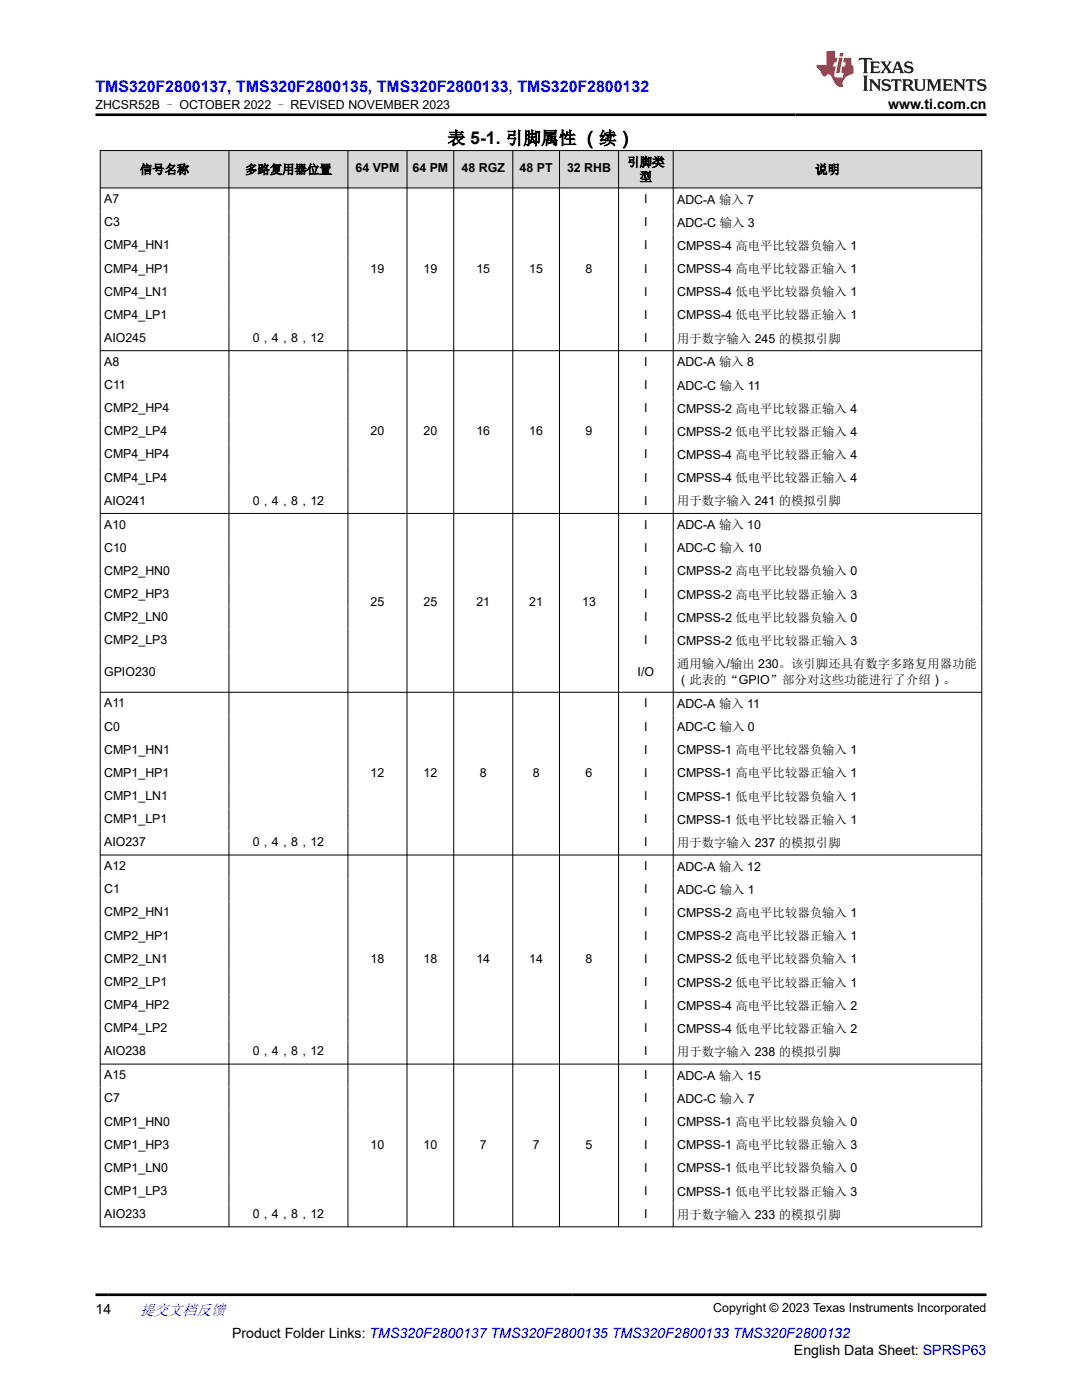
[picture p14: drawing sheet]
<svg xmlns="http://www.w3.org/2000/svg" width="216mm" height="279mm" viewBox="0 0 216 279" stroke-linecap="round" stroke-linejoin="round" font-family="sans-serif">
<defs><g id="words">
<text font-size="3.5" x="89.3" y="28.8">表 5-1. 引脚属性 （续）</text>
<text font-size="3.2" fill="#00f" x="19" y="18.3">TMS320F2800137, TMS320F2800135, TMS320F2800133, TMS320F2800132</text>
<text font-size="3" fill="#00f" x="27.9" y="262.4">提交文档反馈</text>
<g font-size="2.8">
<text x="177.2" y="21.7">www.ti.com.cn</text>
<text x="19" y="262.1">14</text>
<text x="46.3" y="266.9">Product Folder Links: TMS320F2800137 TMS320F2800135 TMS320F2800133 TMS320F2800132</text>
<text x="158.4" y="270.3">English Data Sheet: SPRSP63</text>
</g>
<g font-size="2.5">
<text x="19" y="21.8">ZHCSR52B – OCTOBER 2022 – REVISED NOVEMBER 2023</text>
<text x="27.9" y="34.7">信号名称</text>
<text x="48.9" y="34.7">多路复用器位置</text>
<text x="70.9" y="34.4">64 VPM</text>
<text x="82.3" y="34.4">64 PM</text>
<text x="92.1" y="34.4">48 RGZ</text>
<text x="103.7" y="34.4">48 PT</text>
<text x="113.1" y="34.4">32 RHB</text>
<text x="125.2" y="33.2">引脚类</text>
<text x="162.6" y="34.7">说明</text>
<text x="20.8" y="40.5">A7</text>
<text x="127.6" y="36.1">型</text>
<text x="128.5" y="40.5">I</text>
<text x="135.1" y="40.6">ADC-A 输入 7</text>
<text x="20.8" y="45.1">C3</text>
<text x="128.5" y="45.1">I</text>
<text x="135.1" y="45.3">ADC-C 输入 3</text>
<text x="20.8" y="49.8">CMP4_HN1</text>
<text x="128.5" y="49.8">I</text>
<text x="135.1" y="49.9">CMPSS-4 高电平比较器负输入 1</text>
<text x="20.8" y="54.4">CMP4_HP1</text>
<text x="20.8" y="59">CMP4_LN1</text>
<text x="73.9" y="54.4">19</text>
<text x="84.5" y="54.4">19</text>
<text x="95.1" y="54.4">15</text>
<text x="105.6" y="54.4">15</text>
<text x="116.8" y="54.4">8</text>
<text x="128.5" y="54.4">I</text>
<text x="128.5" y="59">I</text>
<text x="135.1" y="54.5">CMPSS-4 高电平比较器正输入 1</text>
<text x="135.1" y="59.1">CMPSS-4 低电平比较器负输入 1</text>
<text x="20.8" y="63.6">CMP4_LP1</text>
<text x="128.5" y="63.6">I</text>
<text x="135.1" y="63.8">CMPSS-4 低电平比较器正输入 1</text>
<text x="20.8" y="68.3">AIO245</text>
<text x="50.4" y="68.3">0，4，8，12</text>
<text x="128.5" y="68.3">I</text>
<text x="135.1" y="68.4">用于数字输入 245 的模拟引脚</text>
<text x="20.8" y="73">A8</text>
<text x="20.8" y="77.6">C11</text>
<text x="128.5" y="73">I</text>
<text x="128.5" y="77.6">I</text>
<text x="135.1" y="73.1">ADC-A 输入 8</text>
<text x="135.1" y="77.7">ADC-C 输入 11</text>
<text x="20.8" y="82.2">CMP2_HP4</text>
<text x="128.5" y="82.2">I</text>
<text x="135.1" y="82.4">CMPSS-2 高电平比较器正输入 4</text>
<text x="20.8" y="86.9">CMP2_LP4</text>
<text x="73.9" y="86.9">20</text>
<text x="84.5" y="86.9">20</text>
<text x="95.1" y="86.9">16</text>
<text x="105.6" y="86.9">16</text>
<text x="116.8" y="86.9">9</text>
<text x="128.5" y="86.9">I</text>
<text x="135.1" y="87">CMPSS-2 低电平比较器正输入 4</text>
<text x="20.8" y="91.5">CMP4_HP4</text>
<text x="128.5" y="91.5">I</text>
<text x="135.1" y="91.6">CMPSS-4 高电平比较器正输入 4</text>
<text x="20.8" y="96.1">CMP4_LP4</text>
<text x="20.8" y="100.7">AIO241</text>
<text x="50.4" y="100.7">0，4，8，12</text>
<text x="128.5" y="96.1">I</text>
<text x="128.5" y="100.7">I</text>
<text x="135.1" y="96.2">CMPSS-4 低电平比较器正输入 4</text>
<text x="135.1" y="100.9">用于数字输入 241 的模拟引脚</text>
<text x="20.8" y="105.5">A10</text>
<text x="128.5" y="105.5">I</text>
<text x="135.1" y="105.6">ADC-A 输入 10</text>
<text x="20.8" y="110.1">C10</text>
<text x="128.5" y="110.1">I</text>
<text x="135.1" y="110.2">ADC-C 输入 10</text>
<text x="20.8" y="114.7">CMP2_HN0</text>
<text x="20.8" y="119.3">CMP2_HP3</text>
<text x="128.5" y="114.7">I</text>
<text x="128.5" y="119.3">I</text>
<text x="135.1" y="114.8">CMPSS-2 高电平比较器负输入 0</text>
<text x="135.1" y="119.5">CMPSS-2 高电平比较器正输入 3</text>
<text x="20.8" y="124">CMP2_LN0</text>
<text x="73.9" y="121">25</text>
<text x="84.5" y="121">25</text>
<text x="95.1" y="121">21</text>
<text x="105.6" y="121">21</text>
<text x="116.2" y="121">13</text>
<text x="128.5" y="124">I</text>
<text x="135.1" y="124.1">CMPSS-2 低电平比较器负输入 0</text>
<text x="20.8" y="128.6">CMP2_LP3</text>
<text x="128.5" y="128.6">I</text>
<text x="135.1" y="128.7">CMPSS-2 低电平比较器正输入 3</text>
<text x="20.8" y="134.8">GPIO230</text>
<text x="127.2" y="134.8">I/O</text>
<text x="135.1" y="133.3">通用输入/输出 230。该引脚还具有数字多路复用器功能</text>
<text x="135.1" y="136.5">（此表的“GPIO”部分对这些功能进行了介绍）。</text>
<text x="20.8" y="141.2">A11</text>
<text x="128.5" y="141.2">I</text>
<text x="135.1" y="141.3">ADC-A 输入 11</text>
<text x="20.8" y="145.8">C0</text>
<text x="128.5" y="145.8">I</text>
<text x="135.1" y="145.9">ADC-C 输入 0</text>
<text x="20.8" y="150.4">CMP1_HN1</text>
<text x="20.8" y="155">CMP1_HP1</text>
<text x="73.9" y="155">12</text>
<text x="84.5" y="155">12</text>
<text x="95.7" y="155">8</text>
<text x="106.3" y="155">8</text>
<text x="116.8" y="155">6</text>
<text x="128.5" y="150.4">I</text>
<text x="128.5" y="155">I</text>
<text x="135.1" y="150.5">CMPSS-1 高电平比较器负输入 1</text>
<text x="135.1" y="155.2">CMPSS-1 高电平比较器正输入 1</text>
<text x="20.8" y="159.7">CMP1_LN1</text>
<text x="128.5" y="159.7">I</text>
<text x="135.1" y="159.8">CMPSS-1 低电平比较器负输入 1</text>
<text x="20.8" y="164.3">CMP1_LP1</text>
<text x="128.5" y="164.3">I</text>
<text x="135.1" y="164.4">CMPSS-1 低电平比较器正输入 1</text>
<text x="20.8" y="168.9">AIO237</text>
<text x="20.8" y="173.7">A12</text>
<text x="50.4" y="168.9">0，4，8，12</text>
<text x="128.5" y="168.9">I</text>
<text x="128.5" y="173.7">I</text>
<text x="135.1" y="169">用于数字输入 237 的模拟引脚</text>
<text x="135.1" y="173.8">ADC-A 输入 12</text>
<text x="20.8" y="178.3">C1</text>
<text x="128.5" y="178.3">I</text>
<text x="135.1" y="178.4">ADC-C 输入 1</text>
<text x="20.8" y="182.9">CMP2_HN1</text>
<text x="128.5" y="182.9">I</text>
<text x="135.1" y="183">CMPSS-2 高电平比较器负输入 1</text>
<text x="20.8" y="187.5">CMP2_HP1</text>
<text x="128.5" y="187.5">I</text>
<text x="135.1" y="187.6">CMPSS-2 高电平比较器正输入 1</text>
<text x="20.8" y="192.1">CMP2_LN1</text>
<text x="20.8" y="196.8">CMP2_LP1</text>
<text x="73.9" y="192.1">18</text>
<text x="84.5" y="192.1">18</text>
<text x="95.1" y="192.1">14</text>
<text x="105.6" y="192.1">14</text>
<text x="116.8" y="192.1">8</text>
<text x="128.5" y="192.1">I</text>
<text x="128.5" y="196.8">I</text>
<text x="135.1" y="192.3">CMPSS-2 低电平比较器负输入 1</text>
<text x="135.1" y="196.9">CMPSS-2 低电平比较器正输入 1</text>
<text x="20.8" y="201.4">CMP4_HP2</text>
<text x="128.5" y="201.4">I</text>
<text x="135.1" y="201.5">CMPSS-4 高电平比较器正输入 2</text>
<text x="20.8" y="206">CMP4_LP2</text>
<text x="128.5" y="206">I</text>
<text x="135.1" y="206.1">CMPSS-4 低电平比较器正输入 2</text>
<text x="20.8" y="210.6">AIO238</text>
<text x="20.8" y="215.4">A15</text>
<text x="50.4" y="210.6">0，4，8，12</text>
<text x="128.5" y="210.6">I</text>
<text x="128.5" y="215.4">I</text>
<text x="135.1" y="210.8">用于数字输入 238 的模拟引脚</text>
<text x="135.1" y="215.5">ADC-A 输入 15</text>
<text x="20.8" y="220">C7</text>
<text x="128.5" y="220">I</text>
<text x="135.1" y="220.1">ADC-C 输入 7</text>
<text x="20.8" y="224.6">CMP1_HN0</text>
<text x="128.5" y="224.6">I</text>
<text x="135.1" y="224.7">CMPSS-1 高电平比较器负输入 0</text>
<text x="20.8" y="229.2">CMP1_HP3</text>
<text x="20.8" y="233.9">CMP1_LN0</text>
<text x="73.9" y="229.2">10</text>
<text x="84.5" y="229.2">10</text>
<text x="95.7" y="229.2">7</text>
<text x="106.3" y="229.2">7</text>
<text x="116.8" y="229.2">5</text>
<text x="128.5" y="229.2">I</text>
<text x="128.5" y="233.9">I</text>
<text x="135.1" y="229.4">CMPSS-1 高电平比较器正输入 3</text>
<text x="135.1" y="234">CMPSS-1 低电平比较器负输入 0</text>
<text x="20.8" y="238.5">CMP1_LP3</text>
<text x="128.5" y="238.5">I</text>
<text x="135.1" y="238.6">CMPSS-1 低电平比较器正输入 3</text>
<text x="20.8" y="243.1">AIO233</text>
<text x="50.4" y="243.1">0，4，8，12</text>
<text x="128.5" y="243.1">I</text>
<text x="135.1" y="243.2">用于数字输入 233 的模拟引脚</text>
<text x="142.3" y="261.8">Copyright © 2023 Texas Instruments Incorporated</text>
</g>
</g></defs>
<g fill="#d8d8d8">
<path d="M20 30h175.9v7.5h-175.9z" fill-rule="evenodd"/>
<path d="M20.1 30.1h25.5v7.3h-25.5z" fill-rule="evenodd"/>
<path d="M45.7 30.1h23.7v7.3h-23.7z" fill-rule="evenodd"/>
<path d="M69.5 30.1h11.7v7.3h-11.7z" fill-rule="evenodd"/>
<path d="M81.3 30.1h9.2v7.3h-9.2z" fill-rule="evenodd"/>
<path d="M90.6 30.1h11.7v7.3h-11.7z" fill-rule="evenodd"/>
<path d="M102.4 30.1h9.2v7.3h-9.2z" fill-rule="evenodd"/>
<path d="M111.7 30.1h11.7v7.3h-11.7z" fill-rule="evenodd"/>
<path d="M123.5 30.1h10.8v7.3h-10.8z" fill-rule="evenodd"/>
<path d="M134.4 30.1h61.4v7.3h-61.4z" fill-rule="evenodd"/>
</g>
<g fill="none" stroke="#000" stroke-width=".2">
<path d="M19.9 30h176.1M19.9 37.5h176.1M20 30v214.9M45.7 30v214.9M69.4 30v214.9M81.2 30v214.9M90.5 30v214.9M102.3 30v214.9M111.6 30v214.9M123.4 30v214.9M134.3 30v214.9M195.9 30v214.9"/>
<path d="M19.9 70h176.1M19.9 102.5h176.1M19.9 138.2h176.1M19.9 170.6h176.1M19.9 212.4h176.1M19.9 244.8h176.1"/>
</g>
<path d="M171.5 11.6l-.2 .5 .5-.2h.6v.1v2.2l-.2 .4h1l-.2-.4v-2.2v-.1h.5l.5 .2-.1-.5zM173.6 12.3l.2 .4v1.5l-.2 .4h1.9l.1-.6a1.08 1.08 0 0 1-1.3 .2v-.7h.6l.4 .2v-.7l-.4 .2h-.6v-.5l.2-.2a1 1 0 0 1 1 .3l-.1-.5zM175.7 12.3l.9 1.1-1 1.2h.9l-.2-.2 .5-.8 .4 .8-.2 .2h1.6l-.2-.2 .2-.5h.9l.1 .5-.1 .2h.9l-.2-.3-.8-2h-.5l-.9 2.2-.9-1.1 .9-1.1h-.8l.2 .2-.4 .6-.4-.6 .2-.2zM179 12.7l.4 1h-.7zM180.7 12.4a.65 .65 0 0 0-.2 .7 .65 .65 0 0 0 .6 .5l.6 .1 .1 .3a.79 .79 0 0 1-.7 .4 .79 .79 0 0 1-.7-.5l.1 .7 .2-.1a.93 .93 0 0 0 1.1 .1 .93 .93 0 0 0 .4-1 1.46 1.46 0 0 0-1.2-.6l-.1-.3a1.09 1.09 0 0 1 1.2 .2l-.2-.6-.1 .1-.5-.2zM172.2 15.1l.2 .4v2.2l-.2 .4h1l-.2-.4v-2.2l.2-.4zM173.4 15.8l.2 .4v1.5l-.2 .4h.8l-.3-.4 .1-1.3 1.6 1.8v-2l.2-.4h-.7l.1 .2 .1 1.1-1.2-1.3zM176.2 15.9a.65 .65 0 0 0-.2 .8 .65 .65 0 0 0 .6 .4l.6 .2 .1 .2a.79 .79 0 0 1-.7 .4 .79 .79 0 0 1-.7-.5l.1 .7 .2-.1a.93 .93 0 0 0 1.1 .1 .93 .93 0 0 0 .4-.9 1.46 1.46 0 0 0-1.2-.6l-.1-.4a1.09 1.09 0 0 1 1.2 .2l-.1-.6-.2 .1-.5-.1zM177.9 15.8l-.1 .6a.63 .63 0 0 1 .8-.3v1.6l-.3 .4h1l-.2-.4v-1.6a.66 .66 0 0 1 .8 .3l-.1-.6zM180 15.8l.2 .4v1.5l-.2 .4h1l-.2-.2-.1-.7h.5l.1 .2a.79 .79 0 0 0 1.2 .6l-1-.9a.61 .61 0 0 0 .6-.6 .61 .61 0 0 0-.5-.7zM180.8 16.1h.1a.47 .47 0 0 1 .5 .1 .47 .47 0 0 1 .1 .5l-.1 .1-.7 .1zM182.3 15.8l.2 .2a2.27 2.27 0 0 0 .4 2 1.04 1.04 0 0 0 1.7-.7v-1.3l.2-.2h-.8l.2 .4v1.1a.6 .6 0 0 1-.6 .6 .6 .6 0 0 1-.6-.6v-1.1l.3-.4zM184.9 15.8l.2 .4v1.5l-.2 .4h.8l-.3-.4v-1.4l.9 1.9 .9-1.9v1.4l-.3 .4h1l-.2-.4v-1.5l.2-.4h-.8l-.7 1.5-.6-1.5zM188.1 15.8l.2 .4v1.5l-.2 .4h1.9l.1-.6a1.09 1.09 0 0 1-1.3 .2v-.7h.6l.4 .2v-.6l-.4 .2h-.6v-.6l.2-.1a1.01 1.01 0 0 1 1 .3l-.1-.6zM190.2 15.8l.3 .4v1.5l-.3 .4h.8l-.2-.4v-1.3l1.6 1.8v-2l.2-.4h-.7l.2 .2v1.1l-1.2-1.3zM192.8 15.8l-.1 .6a.63 .63 0 0 1 .8-.3v1.6l-.3 .4h1l-.2-.4v-1.6a.66 .66 0 0 1 .8 .3l-.1-.6zM195.2 15.9a.65 .65 0 0 0-.2 .8 .65 .65 0 0 0 .6 .4l.6 .2 .2 .2a.79 .79 0 0 1-.7 .4 .79 .79 0 0 1-.7-.5l.1 .7 .2-.1a.93 .93 0 0 0 1 .1 .93 .93 0 0 0 .5-.9 1.46 1.46 0 0 0-1.3-.6v-.4a1.09 1.09 0 0 1 1.2 .2l-.2-.6-.2 .1-.5-.1z" fill="#231f20"/>
<path d="M164.9 10.2v2.8h-2l.1 .3 .8 1a.95 .95 0 0 0 1 .9 .59 .59 0 0 1 .5-.4 .59 .59 0 0 1 .5 .4l.4 .7a1.59 1.59 0 0 0 2.1 1.4 1.61 1.61 0 0 1 1-2.3l1-.3-.1-1.5a1.59 1.59 0 0 1-.3-1.7h-1.5l-.2 .9h.6l-.2 .9h-.5l-.2 1v.2l.4 .1-.1 .9h-.7a.73 .73 0 0 1-1-.7l.3-1.5h-.5l.1-.9h.5l.2-.9h-.5v-1.3zM167.4 11.5l-.6 3.1h.7l.6-3.1zM167.6 10.6l-.1 .6h.7l.1-.6z" fill="#ed1c24"/>
<path d="M19 22.9h177.8M19 258.4h177.8" fill="none" stroke="#000" stroke-width=".53"/>
<use href="#words"/>
</svg>
